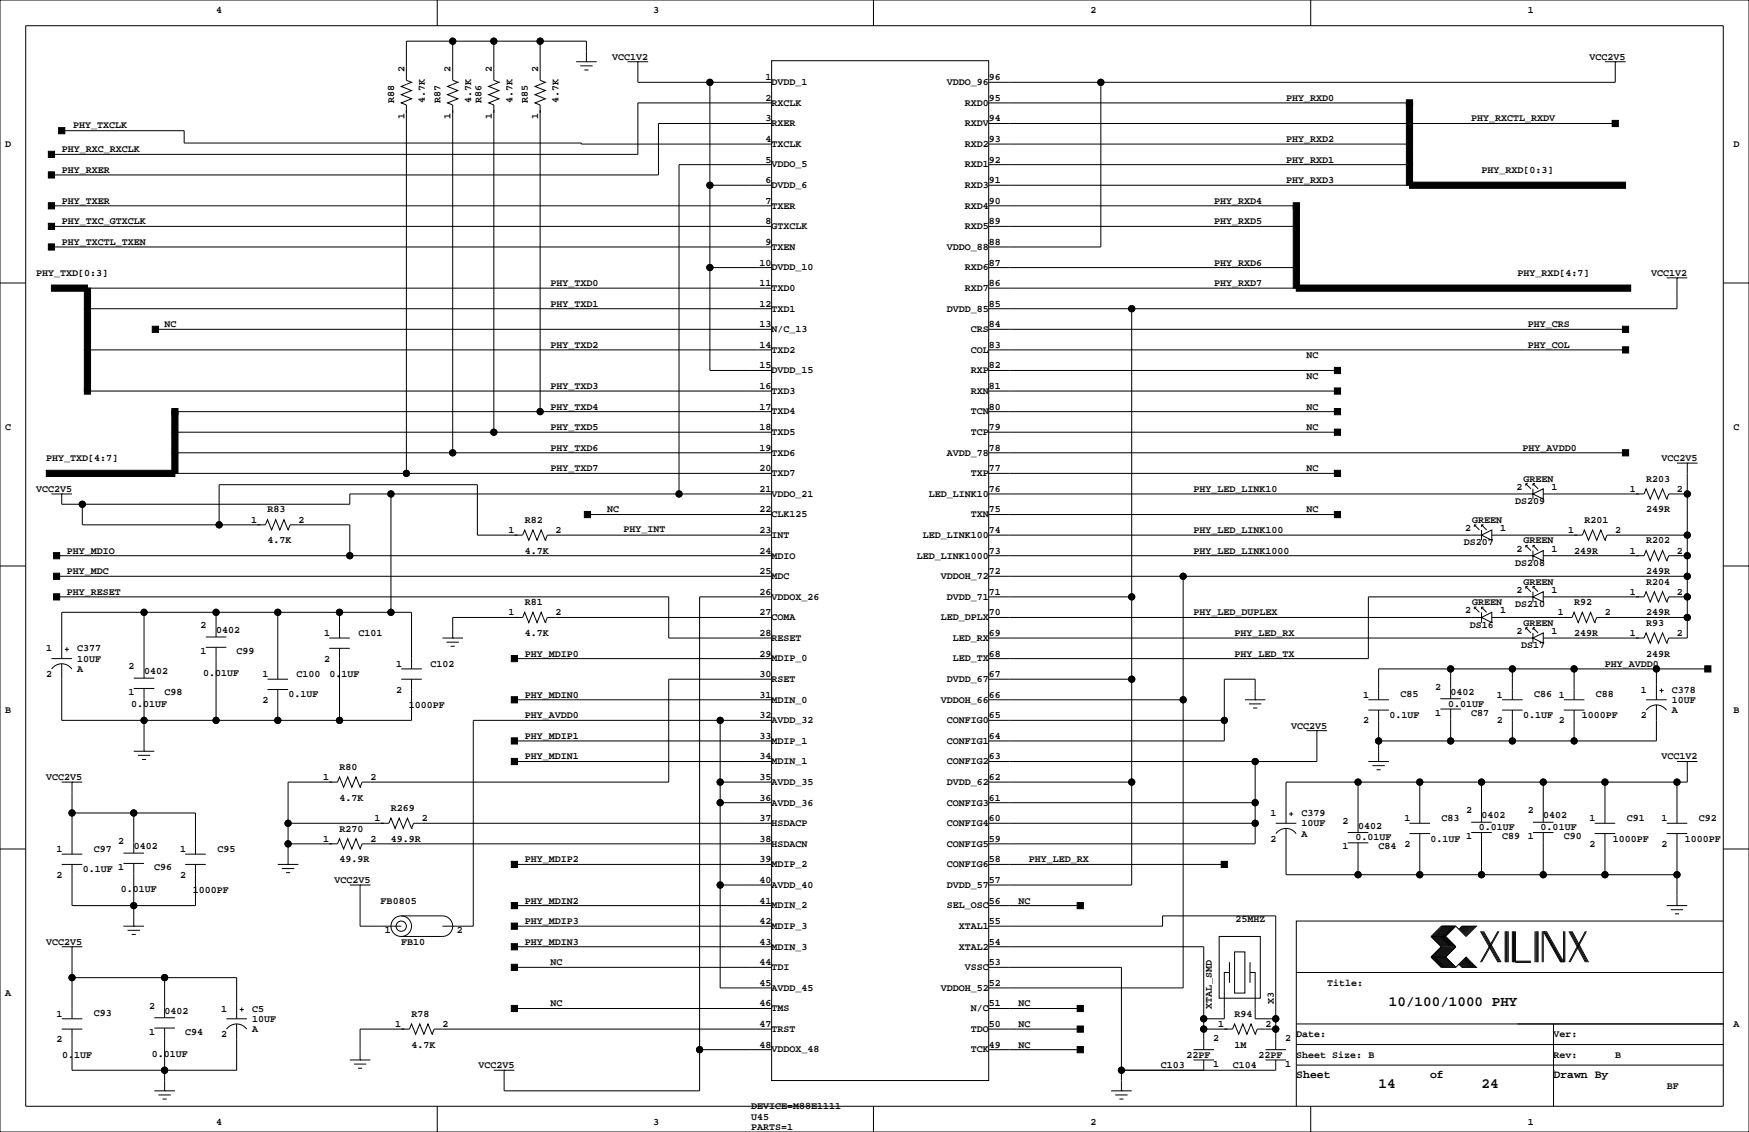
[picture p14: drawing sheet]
<svg xmlns="http://www.w3.org/2000/svg" width="432mm" height="279mm" viewBox="0 0 432 279" stroke-linecap="round" stroke-linejoin="round" font-family="sans-serif">
<defs><g id="words">
<g font-size="3.5">
<text x="342.9" y="248.2">10/100/1000 PHY</text>
<text x="340.4" y="268.5">14</text>
<text x="365.8" y="268.5">24</text>
</g>
<g font-size="2.8">
<text x="320" y="266.1">Sheet</text>
<text x="353.1" y="266.1">of</text>
<text x="383.5" y="266.1">Drawn By</text>
</g>
<g font-size="2.5">
<text x="53.3" y="3.3">4</text>
<text x="161.3" y="3.3">3</text>
<text x="269.2" y="3.3">2</text>
<text x="377.2" y="3.3">1</text>
<text x="99.8" y="17.8" transform="rotate(-90 99.8 17.8)">2</text>
<text x="111.3" y="17.8" transform="rotate(-90 111.3 17.8)">2</text>
<text x="121.4" y="17.8" transform="rotate(-90 121.4 17.8)">2</text>
<text x="132.8" y="17.8" transform="rotate(-90 132.8 17.8)">2</text>
<text x="151.1" y="14.7">VCC1V2</text>
<text x="392.4" y="14.7">VCC2V5</text>
<text x="189" y="19.8">1</text>
<text x="190.5" y="21">DVDD_1</text>
<text x="233.7" y="21">VDDO_96</text>
<text x="244.1" y="19.8">96</text>
<text x="97.3" y="25.4" transform="rotate(-90 97.3 25.4)">R88</text>
<text x="99.8" y="29.4" transform="rotate(-90 99.8 29.4)">1</text>
<text x="104.9" y="25.4" transform="rotate(-90 104.9 25.4)">4.7K</text>
<text x="108.7" y="25.4" transform="rotate(-90 108.7 25.4)">R87</text>
<text x="111.3" y="29.4" transform="rotate(-90 111.3 29.4)">1</text>
<text x="116.3" y="25.4" transform="rotate(-90 116.3 25.4)">4.7K</text>
<text x="118.9" y="25.4" transform="rotate(-90 118.9 25.4)">R86</text>
<text x="121.4" y="29.4" transform="rotate(-90 121.4 29.4)">1</text>
<text x="126.5" y="25.4" transform="rotate(-90 126.5 25.4)">4.7K</text>
<text x="130.3" y="25.4" transform="rotate(-90 130.3 25.4)">R85</text>
<text x="132.8" y="29.4" transform="rotate(-90 132.8 29.4)">1</text>
<text x="137.9" y="25.4" transform="rotate(-90 137.9 25.4)">4.7K</text>
<text x="189" y="24.9">2</text>
<text x="189" y="30">3</text>
<text x="190.5" y="26.1">RXCLK</text>
<text x="238.2" y="26.1">RXD0</text>
<text x="244.1" y="24.9">95</text>
<text x="244.1" y="30">94</text>
<text x="317.5" y="24.9">PHY_RXD0</text>
<text x="363.2" y="30">PHY_RXCTL_RXDV</text>
<text x="18" y="31.5">PHY_TXCLK</text>
<text x="189" y="35.1">4</text>
<text x="190.5" y="31.2">RXER</text>
<text x="238.2" y="31.2">RXDV</text>
<text x="244.1" y="35.1">93</text>
<text x="317.5" y="35.1">PHY_RXD2</text>
<text x="1.3" y="36.3">D</text>
<text x="15.2" y="37.6">PHY_RXC_RXCLK</text>
<text x="189" y="40.1">5</text>
<text x="190.5" y="36.3">TXCLK</text>
<text x="190.5" y="41.3">VDDO_5</text>
<text x="238.2" y="41.3">RXD1</text>
<text x="238.2" y="36.3">RXD2</text>
<text x="244.1" y="40.1">92</text>
<text x="317.5" y="40.1">PHY_RXD1</text>
<text x="428" y="36.3">D</text>
<text x="15.2" y="42.7">PHY_RXER</text>
<text x="189" y="45.2">6</text>
<text x="190.5" y="46.4">DVDD_6</text>
<text x="238.2" y="46.4">RXD3</text>
<text x="244.1" y="45.2">91</text>
<text x="317.5" y="45.2">PHY_RXD3</text>
<text x="365.8" y="42.7">PHY_RXD[0:3]</text>
<text x="15.2" y="50.3">PHY_TXER</text>
<text x="189" y="50.3">7</text>
<text x="190.5" y="51.5">TXER</text>
<text x="238.2" y="51.5">RXD4</text>
<text x="244.1" y="50.3">90</text>
<text x="299.7" y="50.3">PHY_RXD4</text>
<text x="15.2" y="55.4">PHY_TXC_GTXCLK</text>
<text x="189" y="55.4">8</text>
<text x="190.5" y="56.6">GTXCLK</text>
<text x="238.2" y="56.6">RXD5</text>
<text x="244.1" y="55.4">89</text>
<text x="299.7" y="55.4">PHY_RXD5</text>
<text x="15.2" y="60.5">PHY_TXCTL_TXEN</text>
<text x="187.5" y="65.5">10</text>
<text x="189" y="60.5">9</text>
<text x="190.5" y="61.7">TXEN</text>
<text x="233.7" y="61.7">VDDO_88</text>
<text x="244.1" y="65.5">87</text>
<text x="244.1" y="60.5">88</text>
<text x="299.7" y="65.5">PHY_RXD6</text>
<text x="8.9" y="68.1">PHY_TXD[0:3]</text>
<text x="135.9" y="70.6">PHY_TXD0</text>
<text x="187.5" y="70.6">11</text>
<text x="190.5" y="66.7">DVDD_10</text>
<text x="190.5" y="71.8">TXD0</text>
<text x="238.2" y="66.7">RXD6</text>
<text x="238.2" y="71.8">RXD7</text>
<text x="244.1" y="70.6">86</text>
<text x="299.7" y="70.6">PHY_RXD7</text>
<text x="374.6" y="68.1">PHY_RXD[4:7]</text>
<text x="407.7" y="68.1">VCC1V2</text>
<text x="135.9" y="75.7">PHY_TXD1</text>
<text x="187.5" y="75.7">12</text>
<text x="190.5" y="76.9">TXD1</text>
<text x="233.7" y="76.9">DVDD_85</text>
<text x="244.1" y="75.7">85</text>
<text x="40.6" y="80.8">NC</text>
<text x="187.5" y="80.8">13</text>
<text x="190.5" y="82">N/C_13</text>
<text x="239.6" y="82">CRS</text>
<text x="244.1" y="80.8">84</text>
<text x="377.2" y="80.8">PHY_CRS</text>
<text x="135.9" y="85.9">PHY_TXD2</text>
<text x="187.5" y="85.9">14</text>
<text x="190.5" y="87.1">TXD2</text>
<text x="239.6" y="87.1">COL</text>
<text x="244.1" y="85.9">83</text>
<text x="322.6" y="88.4">NC</text>
<text x="377.2" y="85.9">PHY_COL</text>
<text x="187.5" y="90.9">15</text>
<text x="190.5" y="92.1">DVDD_15</text>
<text x="239.6" y="92.1">RXP</text>
<text x="244.1" y="90.9">82</text>
<text x="322.6" y="93.5">NC</text>
<text x="135.9" y="96">PHY_TXD3</text>
<text x="135.9" y="101.1">PHY_TXD4</text>
<text x="187.5" y="96">16</text>
<text x="187.5" y="101.1">17</text>
<text x="190.5" y="97.2">TXD3</text>
<text x="239.6" y="97.2">RXN</text>
<text x="244.1" y="96">81</text>
<text x="244.1" y="101.1">80</text>
<text x="322.6" y="101.1">NC</text>
<text x="1.3" y="106.2">C</text>
<text x="135.9" y="106.2">PHY_TXD5</text>
<text x="187.5" y="106.2">18</text>
<text x="190.5" y="102.3">TXD4</text>
<text x="190.5" y="107.4">TXD5</text>
<text x="239.6" y="102.3">TCN</text>
<text x="239.6" y="107.4">TCP</text>
<text x="244.1" y="106.2">79</text>
<text x="322.6" y="106.2">NC</text>
<text x="428" y="106.2">C</text>
<text x="11.4" y="113.8">PHY_TXD[4:7]</text>
<text x="135.9" y="111.3">PHY_TXD6</text>
<text x="187.5" y="111.3">19</text>
<text x="190.5" y="112.5">TXD6</text>
<text x="233.7" y="112.5">AVDD_78</text>
<text x="244.1" y="111.3">78</text>
<text x="375.9" y="111.3">PHY_AVDD0</text>
<text x="410.2" y="113.8">VCC2V5</text>
<text x="135.9" y="116.3">PHY_TXD7</text>
<text x="187.5" y="116.3">20</text>
<text x="190.5" y="117.5">TXD7</text>
<text x="239.6" y="117.5">TXP</text>
<text x="244.1" y="116.3">77</text>
<text x="322.6" y="116.3">NC</text>
<text x="376.1" y="118.9">GREEN</text>
<text x="406.4" y="118.9">R203</text>
<text x="8.9" y="121.4">VCC2V5</text>
<text x="187.5" y="121.4">21</text>
<text x="190.5" y="122.6">VDDO_21</text>
<text x="229.3" y="122.6">LED_LINK10</text>
<text x="244.1" y="121.4">76</text>
<text x="294.6" y="121.4">PHY_LED_LINK10</text>
<text x="374.1" y="124.5">DS209</text>
<text x="374.4" y="120.9">2</text>
<text x="383" y="120.9">1</text>
<text x="402.4" y="121.4">1</text>
<text x="414" y="121.4">2</text>
<text x="62" y="129">1</text>
<text x="66" y="126.5">R83</text>
<text x="73.7" y="129">2</text>
<text x="125.5" y="131.6">1</text>
<text x="129.5" y="129">R82</text>
<text x="137.2" y="131.6">2</text>
<text x="149.9" y="126.5">NC</text>
<text x="153.9" y="131.3">PHY_INT</text>
<text x="187.5" y="126.5">22</text>
<text x="187.5" y="131.6">23</text>
<text x="190.5" y="127.7">CLK125</text>
<text x="239.6" y="127.7">TXN</text>
<text x="244.1" y="131.6">74</text>
<text x="244.1" y="126.5">75</text>
<text x="294.6" y="131.6">PHY_LED_LINK100</text>
<text x="322.6" y="126.5">NC</text>
<text x="361.7" y="131.1">2</text>
<text x="363.4" y="129">GREEN</text>
<text x="370.3" y="131.1">1</text>
<text x="387.1" y="131.6">1</text>
<text x="391.2" y="129">R201</text>
<text x="398.8" y="131.6">2</text>
<text x="406.4" y="126.5">249R</text>
<text x="16.5" y="136.7">PHY_MDIO</text>
<text x="66" y="134.1">4.7K</text>
<text x="129.5" y="136.7">4.7K</text>
<text x="187.5" y="136.7">24</text>
<text x="190.5" y="132.8">INT</text>
<text x="190.5" y="137.9">MDIO</text>
<text x="226.3" y="137.9">LED_LINK1000</text>
<text x="227.8" y="132.8">LED_LINK100</text>
<text x="244.1" y="136.7">73</text>
<text x="294.6" y="136.7">PHY_LED_LINK1000</text>
<text x="361.4" y="134.6">DS207</text>
<text x="374.4" y="136.1">2</text>
<text x="376.1" y="134.1">GREEN</text>
<text x="383" y="136.1">1</text>
<text x="388.6" y="136.7">249R</text>
<text x="402.4" y="136.7">1</text>
<text x="406.4" y="134.1">R202</text>
<text x="414" y="136.7">2</text>
<text x="16.5" y="141.7">PHY_MDC</text>
<text x="187.5" y="141.7">25</text>
<text x="190.5" y="142.9">MDC</text>
<text x="232.2" y="142.9">VDDOH_72</text>
<text x="244.1" y="141.7">72</text>
<text x="374.1" y="139.7">DS208</text>
<text x="406.4" y="141.7">249R</text>
<text x="16.5" y="146.8">PHY_RESET</text>
<text x="129.5" y="149.4">R81</text>
<text x="187.5" y="146.8">26</text>
<text x="190.5" y="148">VDDOX_26</text>
<text x="233.7" y="148">DVDD_71</text>
<text x="244.1" y="146.8">71</text>
<text x="363.4" y="149.4">GREEN</text>
<text x="374.1" y="149.9">DS210</text>
<text x="374.4" y="146.3">2</text>
<text x="376.1" y="144.3">GREEN</text>
<text x="383" y="146.3">1</text>
<text x="388.6" y="149.4">R92</text>
<text x="402.4" y="146.8">1</text>
<text x="406.4" y="144.3">R204</text>
<text x="414" y="146.8">2</text>
<text x="49.5" y="155">2</text>
<text x="125.5" y="151.9">1</text>
<text x="137.2" y="151.9">2</text>
<text x="187.5" y="151.9">27</text>
<text x="190.5" y="153.1">COMA</text>
<text x="232.2" y="153.1">LED_DPLX</text>
<text x="244.1" y="151.9">70</text>
<text x="294.6" y="151.9">PHY_LED_DUPLEX</text>
<text x="361.7" y="151.4">2</text>
<text x="362.9" y="154.9">DS16</text>
<text x="370.3" y="151.4">1</text>
<text x="376.1" y="154.4">GREEN</text>
<text x="384.6" y="151.9">1</text>
<text x="396.2" y="151.9">2</text>
<text x="406.4" y="154.4">R93</text>
<text x="406.4" y="151.9">249R</text>
<text x="11.4" y="160.8">1</text>
<text x="19" y="160.8">C377</text>
<text x="49.5" y="161.4">1</text>
<text x="53.3" y="156.3">0402</text>
<text x="58.4" y="161.4">C99</text>
<text x="80" y="157">1</text>
<text x="88.5" y="156.9">C101</text>
<text x="129.5" y="157">4.7K</text>
<text x="187.5" y="157">28</text>
<text x="190.5" y="158.2">RESET</text>
<text x="235.2" y="158.2">LED_RX</text>
<text x="244.1" y="157">69</text>
<text x="304.8" y="157">PHY_LED_RX</text>
<text x="374.4" y="156.5">2</text>
<text x="375.6" y="160">DS17</text>
<text x="383" y="156.5">1</text>
<text x="388.6" y="157">249R</text>
<text x="402.4" y="157">1</text>
<text x="414" y="157">2</text>
<text x="11.4" y="167.1">2</text>
<text x="19" y="165.9">A</text>
<text x="19" y="163.3">10UF</text>
<text x="31.7" y="165.2">2</text>
<text x="35.6" y="166.5">0402</text>
<text x="50.2" y="166.8">0.01UF</text>
<text x="64.8" y="167.1">1</text>
<text x="73.2" y="167.1">C100</text>
<text x="80" y="163.3">2</text>
<text x="81.4" y="167.1">0.1UF</text>
<text x="97.8" y="164.6">1</text>
<text x="106.3" y="164.5">C102</text>
<text x="129.5" y="162.1">PHY_MDIP0</text>
<text x="187.5" y="162.1">29</text>
<text x="187.5" y="167.1">30</text>
<text x="190.5" y="163.3">MDIP_0</text>
<text x="235.2" y="163.3">LED_TX</text>
<text x="244.1" y="167.1">67</text>
<text x="244.1" y="162.1">68</text>
<text x="304.8" y="162.1">PHY_LED_TX</text>
<text x="396.2" y="164.6">PHY_AVDD0</text>
<text x="406.4" y="162.1">249R</text>
<text x="31.7" y="171.5">1</text>
<text x="40.6" y="171.5">C98</text>
<text x="64.8" y="173.5">2</text>
<text x="71.2" y="172.1">0.1UF</text>
<text x="97.8" y="170.9">2</text>
<text x="129.5" y="172.2">PHY_MDIN0</text>
<text x="187.5" y="172.2">31</text>
<text x="190.5" y="173.4">MDIN_0</text>
<text x="190.5" y="168.3">RSET</text>
<text x="232.2" y="173.4">VDDOH_66</text>
<text x="233.7" y="168.3">DVDD_67</text>
<text x="244.1" y="172.2">66</text>
<text x="336.6" y="172.2">1</text>
<text x="345.8" y="172.1">C85</text>
<text x="354.3" y="170.3">2</text>
<text x="358.1" y="171.5">0402</text>
<text x="369.6" y="172.2">1</text>
<text x="378.8" y="172.1">C86</text>
<text x="384.8" y="172.2">1</text>
<text x="394" y="172.1">C88</text>
<text x="405.1" y="170.9">1</text>
<text x="412.7" y="173.5">10UF</text>
<text x="412.7" y="170.9">C378</text>
<text x="1.3" y="176">B</text>
<text x="32.4" y="174.4">0.01UF</text>
<text x="101" y="174.7">1000PF</text>
<text x="129.5" y="177.3">PHY_AVDD0</text>
<text x="187.5" y="177.3">32</text>
<text x="190.5" y="178.5">AVDD_32</text>
<text x="233.7" y="178.5">CONFIG0</text>
<text x="244.1" y="177.3">65</text>
<text x="318.8" y="179.8">VCC2V5</text>
<text x="336.6" y="178.6">2</text>
<text x="343" y="177.2">0.1UF</text>
<text x="354.3" y="176.6">1</text>
<text x="357.5" y="174.4">0.01UF</text>
<text x="363.2" y="176.6">C87</text>
<text x="369.6" y="178.6">2</text>
<text x="376" y="177.2">0.1UF</text>
<text x="384.8" y="178.6">2</text>
<text x="390.5" y="177.2">1000PF</text>
<text x="405.1" y="177.3">2</text>
<text x="412.7" y="176">A</text>
<text x="428" y="176">B</text>
<text x="129.5" y="182.4">PHY_MDIP1</text>
<text x="187.5" y="182.4">33</text>
<text x="190.5" y="183.6">MDIP_1</text>
<text x="233.7" y="183.6">CONFIG1</text>
<text x="244.1" y="182.4">64</text>
<text x="83.8" y="190">R80</text>
<text x="129.5" y="187.5">PHY_MDIN1</text>
<text x="187.5" y="187.5">34</text>
<text x="190.5" y="188.7">MDIN_1</text>
<text x="233.7" y="188.7">CONFIG2</text>
<text x="244.1" y="187.5">63</text>
<text x="410.2" y="187.5">VCC1V2</text>
<text x="11.4" y="192.5">VCC2V5</text>
<text x="79.8" y="192.5">1</text>
<text x="83.8" y="197.6">4.7K</text>
<text x="91.4" y="192.5">2</text>
<text x="187.5" y="192.5">35</text>
<text x="187.5" y="197.6">36</text>
<text x="190.5" y="193.7">AVDD_35</text>
<text x="233.7" y="193.7">DVDD_62</text>
<text x="244.1" y="197.6">61</text>
<text x="244.1" y="192.5">62</text>
<text x="92.5" y="202.7">1</text>
<text x="96.5" y="200.2">R269</text>
<text x="104.1" y="202.7">2</text>
<text x="187.5" y="202.7">37</text>
<text x="190.5" y="198.8">AVDD_36</text>
<text x="190.5" y="203.9">HSDACP</text>
<text x="233.7" y="198.8">CONFIG3</text>
<text x="233.7" y="203.9">CONFIG4</text>
<text x="244.1" y="202.7">60</text>
<text x="313.7" y="201.4">1</text>
<text x="321.3" y="204">10UF</text>
<text x="321.3" y="201.4">C379</text>
<text x="331.5" y="203.3">2</text>
<text x="346.7" y="202.7">1</text>
<text x="355.9" y="202.6">C83</text>
<text x="361.9" y="200.8">2</text>
<text x="365.8" y="202">0402</text>
<text x="377.2" y="200.8">2</text>
<text x="381" y="202">0402</text>
<text x="392.4" y="202.7">1</text>
<text x="401.6" y="202.6">C91</text>
<text x="410.2" y="202.7">1</text>
<text x="419.4" y="202.6">C92</text>
<text x="29.2" y="208.4">2</text>
<text x="33" y="209.6">0402</text>
<text x="79.8" y="207.8">1</text>
<text x="83.8" y="205.2">R270</text>
<text x="91.4" y="207.8">2</text>
<text x="96.5" y="207.8">49.9R</text>
<text x="187.5" y="207.8">38</text>
<text x="190.5" y="209">HSDACN</text>
<text x="233.7" y="209">CONFIG5</text>
<text x="244.1" y="207.8">59</text>
<text x="313.7" y="207.8">2</text>
<text x="321.3" y="206.5">A</text>
<text x="331.5" y="209.6">1</text>
<text x="334.6" y="207.4">0.01UF</text>
<text x="335.3" y="204.6">0402</text>
<text x="340.4" y="209.6">C84</text>
<text x="346.7" y="209">2</text>
<text x="353.2" y="207.7">0.1UF 1</text>
<text x="365.1" y="204.9">0.01UF</text>
<text x="370.8" y="207.1">C89</text>
<text x="377.2" y="207.1">1</text>
<text x="380.4" y="204.9">0.01UF</text>
<text x="386.1" y="207.1">C90</text>
<text x="392.4" y="209">2</text>
<text x="398.1" y="207.7">1000PF</text>
<text x="410.2" y="209">2</text>
<text x="415.9" y="207.7">1000PF</text>
<text x="14" y="210.3">1</text>
<text x="20.4" y="215.3">0.1UF 1</text>
<text x="23.2" y="210.2">C97</text>
<text x="38.1" y="214.7">C96</text>
<text x="44.4" y="210.3">1</text>
<text x="53.7" y="210.2">C95</text>
<text x="83.8" y="212.9">49.9R</text>
<text x="129.5" y="212.9">PHY_MDIP2</text>
<text x="187.5" y="212.9">39</text>
<text x="190.5" y="214.1">MDIP_2</text>
<text x="233.7" y="214.1">CONFIG6</text>
<text x="244.1" y="212.9">58</text>
<text x="254" y="212.9">PHY_LED_RX</text>
<text x="14" y="216.7">2</text>
<text x="29.8" y="220.1">0.01UF</text>
<text x="44.4" y="216.7">2</text>
<text x="47.6" y="220.4">1000PF</text>
<text x="82.5" y="217.9">VCC2V5</text>
<text x="187.5" y="217.9">40</text>
<text x="190.5" y="219.1">AVDD_40</text>
<text x="233.7" y="219.1">DVDD_57</text>
<text x="244.1" y="217.9">57</text>
<text x="94" y="223">FB0805</text>
<text x="129.5" y="223">PHY_MDIN2</text>
<text x="187.5" y="223">41</text>
<text x="190.5" y="224.2">MDIN_2</text>
<text x="233.7" y="224.2">SEL_OSC</text>
<text x="244.1" y="223">56</text>
<text x="251.5" y="223">NC</text>
<text x="305" y="227.7">25MHZ</text>
<text x="11.4" y="233.2">VCC2V5</text>
<text x="95" y="230.2">1</text>
<text x="99.1" y="233.2">FB10</text>
<text x="112.8" y="230.2">2</text>
<text x="129.5" y="228.1">PHY_MDIP3</text>
<text x="129.5" y="233.2">PHY_MDIN3</text>
<text x="187.5" y="233.2">43</text>
<text x="187.5" y="228.1">42</text>
<text x="190.5" y="229.3">MDIP_3</text>
<text x="236.7" y="229.3">XTAL1</text>
<text x="244.1" y="228.1">55</text>
<text x="244.1" y="233.2">54</text>
<text x="135.9" y="238.3">NC</text>
<text x="187.5" y="238.3">44</text>
<text x="190.5" y="234.4">MDIN_3</text>
<text x="190.5" y="239.5">TDI</text>
<text x="236.7" y="234.4">XTAL2</text>
<text x="238.2" y="239.5">VSSC</text>
<text x="244.1" y="238.3">53</text>
<text x="1.3" y="245.9">A</text>
<text x="187.5" y="243.3">45</text>
<text x="190.5" y="244.5">AVDD_45</text>
<text x="232.2" y="244.5">VDDOH_52</text>
<text x="244.1" y="243.3">52</text>
<text x="327.7" y="243.3">Title:</text>
<text x="14" y="251">1</text>
<text x="23.2" y="250.9">C93</text>
<text x="36.8" y="249">2</text>
<text x="40.6" y="250.3">0402</text>
<text x="54.6" y="249.7">1</text>
<text x="62.2" y="249.7">C5</text>
<text x="101.6" y="251">R78</text>
<text x="135.9" y="248.4">NC</text>
<text x="187.5" y="248.4">46</text>
<text x="190.5" y="249.6">TMS</text>
<text x="239.6" y="249.6">N/C</text>
<text x="244.1" y="248.4">51</text>
<text x="251.5" y="248.4">NC</text>
<text x="299.2" y="248.9" transform="rotate(-90 299.2 248.9)">XTAL_SMD</text>
<text x="304.8" y="251">R94</text>
<text x="314.5" y="247.9" transform="rotate(-90 314.5 247.9)">X3</text>
<text x="14" y="257.3">2</text>
<text x="36.8" y="255.4">1</text>
<text x="45.7" y="255.4">C94</text>
<text x="54.6" y="256">2</text>
<text x="62.2" y="254.8">A</text>
<text x="62.2" y="252.2">10UF</text>
<text x="97.6" y="253.5">1</text>
<text x="109.2" y="253.5">2</text>
<text x="187.5" y="253.5">47</text>
<text x="190.5" y="254.7">TRST</text>
<text x="239.6" y="254.7">TDO</text>
<text x="244.1" y="253.5">50</text>
<text x="251.5" y="253.5">NC</text>
<text x="299.5" y="256.9">2</text>
<text x="300.8" y="253.5">1</text>
<text x="312.4" y="253.5">2</text>
<text x="317.3" y="256.9">2</text>
<text x="320" y="256">Date:</text>
<text x="383.5" y="256">Ver:</text>
<text x="428" y="253.5">A</text>
<text x="15.3" y="261">0.1UF</text>
<text x="37.5" y="260.8">0.01UF</text>
<text x="101.6" y="258.6">4.7K</text>
<text x="118.1" y="263.7">VCC2V5</text>
<text x="187.5" y="258.6">48</text>
<text x="190.5" y="259.8">VDDOX_48</text>
<text x="239.6" y="259.8">TCK</text>
<text x="244.1" y="258.6">49</text>
<text x="251.5" y="258.6">NC</text>
<text x="286.6" y="263.6">C103</text>
<text x="292.9" y="261">22PF</text>
<text x="299.5" y="263.2">1</text>
<text x="304.4" y="263.6">C104</text>
<text x="304.8" y="258.6">1M</text>
<text x="310.7" y="261">22PF</text>
<text x="317.3" y="263.2">1</text>
<text x="320" y="261.1">Sheet Size: B</text>
<text x="383.5" y="261.1">Rev:</text>
<text x="398.8" y="261.1">B</text>
<text x="411.5" y="268.7">BF</text>
<text x="185.4" y="273.8">DEVICE=M88E1111</text>
<text x="53.3" y="277.6">4</text>
<text x="161.3" y="277.6">3</text>
<text x="185.4" y="278.9">PARTS=1</text>
<text x="185.4" y="276.4">U45</text>
<text x="269.2" y="277.6">2</text>
<text x="377.2" y="277.6">1</text>
</g>
</g></defs>
<g fill="none" stroke="#000" stroke-width=".25">
<path d="M0 0h431.8v279.4h-431.8zM6.3 6.4h419.1v266.6h-419.1zM107.9 0v6.4M111.8 10.2v9.6l1.2 .5M121.9 10.2v9.6l1.3 .5M133.3 10.2v9.6l1.3 .5M142.2 15.2h5.1M143.3 16.3h3M144.3 17.3h1M144.8 15.2h.1M144.8 15.2v-5h-44.5v9.6l1.3 .5M154.9 15.2h5.1"/>
<path d="M157.5 15.2h.1M157.5 15.2v5.1h33M190.5 15h53.6v251.7h-53.6zM215.6 0v6.4M323.6 0v6.4M396.2 15.2h5.1M398.8 15.2h.1M398.8 15.2v5.1h-154.7M15.2 32.3h30.3v3h98v.3h47M101.6 20.3h.1M101.6 20.3l-2.5 1 2.5 1.1-2.5 1 2.5 1-2.5 1 1.2 .5v90.9M113 20.3h.1"/>
<path d="M113 20.3l-2.5 1 2.5 1.1-2.5 1 2.5 1-2.5 1 1.3 .5v85.9M123.2 20.3h.1M123.2 20.3l-2.6 1 2.6 1.1-2.6 1 2.6 1-2.6 1 1.3 .5v80.8M134.6 20.3h.1M134.6 20.3l-2.5 1 2.5 1.1-2.5 1 2.5 1-2.5 1 1.2 .5v75.7M175.3 20.3v71.1h15.2M190.5 25.4h-33v12.7h-144.8M190.5 30.5h-27.9v12.7h-149.9M244.1 25.4h103.9M244.1 35.6h103.9M244.1 30.5h154.7M271.8 20.3v40.7h-27.7"/>
<path d="M12.7 55.9h177.8M12.7 50.8h177.8M175.3 45.7h15.2M190.5 40.6h-22.9v81.3M244.1 45.7h103.9M244.1 55.9h75.9M244.1 40.6h103.9M244.1 50.8h75.9M0 69.8h6.3M12.7 61h177.8M21.6 76.2h168.9M21.6 71.1h168.9"/>
<path d="M175.3 66h15.2M244.1 66h75.9M244.1 71.1h75.9M279.4 76.2v142.2h-35.3M411.5 68.6h5.1M414 68.6h.1M414 68.6v7.6h-169.9M425.4 69.8h6.4M21.6 86.4h168.9M21.6 96.5h168.9M38.4 81.3h152.1M244.1 86.4h157.2"/>
<path d="M244.1 81.3h157.2M244.1 91.4h86.1M244.1 96.5h86.1M43.2 111.8h147.3M43.2 101.6h147.3M43.2 106.7h147.3M43.2 116.8h147.3M244.1 111.8h157.2M244.1 101.6h86.1M244.1 106.7h86.1M244.1 116.8h86.1M376.7 119.4v.5"/>
<path d="M376.7 119.4h.5M376.7 119.4l1.3 1.3M378.5 119.4h.5M378.5 119.4l1.2 1.3M378.5 119.4v.5M414 114.3h5.1M416.6 114.3h.1M416.6 114.3v43.2h-4.6l-.5 1.3M0 139.7h6.3M12.7 121.9h5.1M14 137.2h176.5M15.2 121.9h.1"/>
<path d="M15.2 121.9v2.6h71.2v-2.6h104.1M20.3 124.5v5h45.2l.5-1.2 1.1 2.5 1-2.5 1 2.5 1-2.5 1 2.5M54.1 129.5v-9.9h63.8v12.5h11.1l.5-1.3 1.1 2.5 1-2.5 1 2.5 1-2.5 1 2.5M71.1 130.8h.1M71.1 130.8l.5-1.3h14.8v7.7M96.5 121.9v29.2M134.6 133.3h.1M145 127h45.5M190.5 132.1h-55.4l-.5 1.2M244.1 127h86.1M244.1 132.1h121.7M244.1 121.9h134.4"/>
<path d="M244.1 137.2h134.4M364 129.5h.5M364 129.5v.5M364 129.5l1.3 1.3M365.8 130.8v1.3l2.5-1.3v2.5l-2.5-1.2v1.2M365.8 129.5h.5M365.8 129.5l1.2 1.3M365.8 129.5v.5M368.3 132.1h22.4l.5-1.3 1 2.5 1-2.5 1 2.5 1-2.5 1 2.5M376.7 134.6v.5M376.7 134.6h.5M376.7 134.6l1.3 1.3"/>
<path d="M378.5 120.7v1.2l2.5-1.2v2.5l-2.5-1.3v1.3M378.5 135.9v1.3l2.5-1.3v2.5l-2.5-1.2v1.2M378.5 134.6v.5M378.5 134.6h.5M378.5 134.6l1.2 1.3M381 137.2h24.9l.5-1.3 1 2.5 1-2.5 1 2.5 1.1-2.5 1 2.5M381 121.9h24.9l.5-1.2 1 2.5 1-2.5 1 2.5 1.1-2.5 1 2.5M396.2 133.3h.1M411.5 138.4h.1M411.5 123.2h.1M416.6 132.1h-19.9l-.5 1.2M416.6 121.9h-4.6l-.5 1.3"/>
<path d="M416.6 137.2h-4.6l-.5 1.2M425.4 139.7h6.4M14 147.3h151.1v10.2h25.4M14 142.2h176.5M16.5 159.8v1M35.6 151.1v16.3M50.8 157.2h5.1M50.8 159.8h5.1M53.3 151.1v6.1M53.3 159.8v18M68.6 151.1v16.5M81.3 157.5h5.1"/>
<path d="M83.8 151.1v6.4M109.2 157.5h5.1M110.2 158.5h3.1M111.3 159.5h1M111.8 157.5h.1M134.6 153.7h.1M134.6 153.7l-1-2.6-1 2.6-1-2.6-1 2.6-1.1-2.6-.5 1.3h-17.2v5.1M190.5 152.4h-55.4l-.5 1.3M190.5 147.3h-17.8v121.9h-48.2v-5M244.1 152.4h121.7M244.1 147.3h35.3M244.1 157.5h134.4"/>
<path d="M244.1 142.2h172.5M292.1 142.2v101.6h-48M364 149.9v.5M364 149.9h.5M364 149.9l1.3 1.2M365.8 151.1v1.3l2.5-1.3v2.6l-2.5-1.3v1.3M365.8 149.9v.5M365.8 149.9h.5M365.8 149.9l1.2 1.2M368.3 152.4h19.8l.5-1.3 1 2.6 1.1-2.6 1 2.6 1-2.6 1 2.6M376.7 144.8v.5M376.7 154.9v.5"/>
<path d="M376.7 144.8h.5M376.7 144.8l1.3 1.2M376.7 154.9h.5M376.7 154.9l1.3 1.3M378.5 146v1.3l2.5-1.3v2.6l-2.5-1.3v1.3M378.5 156.2v1.3l2.5-1.3v2.6l-2.5-1.3v1.3M378.5 147.3h-40.7v15.3h-93.7M378.5 144.8v.5M378.5 154.9v.5M378.5 144.8h.5M378.5 144.8l1.2 1.2M378.5 154.9h.5"/>
<path d="M378.5 154.9l1.2 1.3M381 147.3h24.9l.5-1.3 1 2.6 1-2.6 1 2.6 1.1-2.6 1 2.6M381 157.5h24.9l.5-1.3 1 2.6 1-2.6 1 2.6 1.1-2.6 1 2.6M393.7 153.7h.1M411.5 148.6h.1M411.5 158.8h.1M416.6 152.4h-22.4l-.5 1.3M416.6 147.3h-4.6l-.5 1.3M12.7 162.6h5.1M12.7 165.1a3 3 0 0 1 5 0M15.2 163.8v14h86.4v-10.2M15.2 162.6v-11.5h86.4v14"/>
<path d="M16 160.3h1M33 167.4h5.1M33 169.9h5.1M35.6 169.9v15.5M66 167.6h5.1M66 170.2h5.1M68.6 170.2v7.6M81.3 160h5.1M83.8 160v17.8M99.1 167.6h5M99.1 165.1h5M127 162.6h63.5"/>
<path d="M127 172.7h63.5M177.8 177.8v66h12.7M190.5 177.8h-73.7v50.8h-7.6M190.5 167.6h-25.4v25.4h-75.7l-.5 1.3M244.1 177.8h58.2M244.1 167.6h35.3M244.1 172.7h48M307.3 172.7h5.1M308.4 173.7h3M309.4 174.8h1M309.9 172.7h.1M309.9 172.7v-5.1h-7.6v15.3h-58.2"/>
<path d="M337.8 172.7h5.1M337.8 175.3h5.1M340.4 175.3v12.7M355.6 172.5h5.1M355.6 175h5.1M358.1 165.1v7.4M358.1 175v7.9M370.8 172.7h5.1M370.8 175.3h5.1M373.4 165.1v7.6M373.4 175.3v7.6M386.1 172.7h5.1"/>
<path d="M386.1 175.3h5.1M388.6 165.1v7.6M388.6 175.3v7.6M406.4 172.7h5.1M406.4 175.3a3 3 0 0 1 5 0M408.9 174v8.9h-68.5M408.9 165.1v7.6M409.7 170.4h1M410.2 169.9v1M421.6 165.1h-81.2v7.6M15.2 193h5.1M17.8 193h.1"/>
<path d="M17.8 193v17.8M33 185.4h5.1M34 186.4h3.1M35.1 187.5h1M35.6 185.4h.1M88.9 194.3h.1M88.9 194.3l-1-2.5-1 2.5-1-2.5-1.1 2.5-1-2.5-.5 1.2h-12.2v20.4M127 182.9h63.5M127 188h63.5M177.8 193h12.7M177.8 198.1h12.7M244.1 193h35.3"/>
<path d="M244.1 198.1h65.8M309.9 188v20.3h-65.8M322.6 180.3h5.1M325.1 180.3h.1M325.1 180.3v7.7h-81M335.3 193v12.5M337.8 188h5.1M338.8 189h3.1M339.9 190h1M340.4 188h.1M350.5 193v10.2M365.8 193v9.9"/>
<path d="M381 193v9.9M396.2 193v10.2M414 188h5.1M414 193v10.2M416.6 188h.1M416.6 188v5h-99.1v10.2M0 209.5h6.3M15.2 213.4h5.1M15.2 210.8h5.1M17.8 213.4v10.1h30.5v-10.1M17.8 200.7h30.5v10.1M30.5 210.6h5.1"/>
<path d="M30.5 213.1h5.1M33 200.7v9.9M33 213.1v15.5M45.7 213.4h5.1M45.7 210.8h5.1M68.6 213.4h5.1M69.6 214.4h3M70.6 215.4h1M71.1 213.4h.1M71.1 208.3h12.2l.5-1.3 1 2.5 1.1-2.5 1 2.5 1-2.5 1 2.5M71.1 203.2h24.9l.5-1.3 1 2.6 1.1-2.6 1 2.6 1-2.6 1 2.6M86.4 218.4h5"/>
<path d="M88.9 218.4h.1M88.9 209.5h.1M88.9 218.4v10.2h10.2M101.6 204.5h.1M127 213.4h63.5M177.8 218.4h12.7M190.5 203.2h-88.4l-.5 1.3M190.5 208.3h-101.1l-.5 1.2M244.1 203.2h65.8M244.1 213.4h58.2M315 203.2h5M315 205.8a3 3 0 0 1 5 0"/>
<path d="M317.5 204.5v11.4h96.5M318.3 200.9h1M318.8 200.4v1M332.7 205.5h5.1M332.7 208h5.1M335.3 208v7.9M348 203.2h5.1M348 205.7h5.1M350.5 205.7v10.2M363.2 205.5h5.1M363.2 202.9h5.1M365.8 205.5v10.4"/>
<path d="M378.5 205.5h5M378.5 202.9h5M381 205.5v10.4M393.7 203.2h5.1M393.7 205.7h5.1M396.2 205.7v10.2M411.5 203.2h5.1M411.5 205.7h5.1M414 205.7v17.8M425.4 209.5h6.4M15.2 233.7h5.1M17.8 233.7h.1"/>
<path d="M17.8 233.7v17.8M30.5 228.6h5.1M31.5 229.6h3M32.5 230.6h1M33 228.6h.1M99.1 226.1h10.1a2.54 2.54 0 0 1 2.6 2.5 2.54 2.54 0 0 1-2.6 2.5h-10.1M127 223.5h63.5M127 233.7h63.5M127 228.6h63.5M127 238.8h63.5M244.1 223.5h22.6M244.1 233.7h53.1v25.4"/>
<path d="M244.1 228.6h42.9v-2.5h28v33M244.1 238.8h32.8v30.4M301 231.1h10.1v15.3h-10.1zM303.5 237.5v5.1M304.8 234.9h2.5v10.2h-2.5zM308.6 237.5v5.1M353.3 236.2l2.6 2.6h3.5M353.3 231.1h3.6M353.3 231.1l2.6 2.6-2.6 2.5M353.3 236.2h3.6M356.1 228.6l-2.5 2.5 2.5 2.6-2.5 2.5 2.5 2.6M356.4 228.6l-2.6 2.5 2.6 2.6-2.6 2.5 2.6 2.6"/>
<path d="M356.6 228.6l-2.5 2.5 2.5 2.6-2.5 2.5 2.5 2.6M356.9 228.6l-2.6 2.5 2.6 2.6-2.6 2.5 2.6 2.6M356.9 231.1l2.5 2.6-2.5 2.5M356.9 236.2l2.5 2.6M357.1 228.6l-2.5 2.5 2.5 2.6-2.5 2.5 2.5 2.6M357.4 228.6l-2.6 2.5 2.6 2.6-2.6 2.5 2.6 2.6M357.6 228.6l-2.5 2.5 2.5 2.6-2.5 2.5 2.5 2.6M357.9 228.6l-2.6 2.5 2.6 2.6-2.6 2.5 2.6 2.6M358.1 228.6l-2.5 2.5 2.5 2.6-2.5 2.5 2.5 2.6M358.4 228.6l-2.5 2.5 2.5 2.6-2.5 2.5 2.5 2.6M358.6 228.6l-2.5 2.5 2.5 2.6-2.5 2.5 2.5 2.6M358.9 228.6l-2.5 2.5 2.5 2.6-2.5 2.5 2.5 2.6"/>
<path d="M359.2 228.6l-2.6 2.5 2.6 2.6-2.6 2.5 2.6 2.6M359.4 228.6l2.5 2.5 2.6-2.5h-3.6l-.7 .8M359.4 228.6h-3.5l-2.6 2.5M359.4 228.6l-2.5 2.5M360.2 238l.7 .8h3.6l-2.6-2.6-2.5 2.6M360.4 237.7l1 1.1M360.4 238l.8 .8M360.7 237.5l1.2 1.3M360.7 237.7l1 1.1M360.9 237.2l1.6 1.6M360.9 237.5l1.3 1.3M361.2 237l1.8 1.8"/>
<path d="M361.2 237.2l1.5 1.6M361.2 228.6l-.8 .8M361.4 236.7l2.1 2.1M361.4 237l1.8 1.8M361.4 228.6l-1 1M361.7 236.5l2.3 2.3M361.7 236.7l2 2.1M361.7 228.6l-1 1M361.9 236.5l2.3 2.3M361.9 228.6l-1.2 1.3M362.2 228.6l-1.3 1.3M362.5 228.6l-1.6 1.5"/>
<path d="M362.7 228.6l-1.5 1.5M363 228.6l-1.8 1.8M363.2 228.6l-1.8 1.8M363.5 228.6l-2.1 2M363.7 228.6l-2 2M364 228.6l-2.3 2.3M364.2 228.6l-2.3 2.3M365.5 229.9l4.3 7.6M365.8 229.9l4.3 7.6M366 229.9l4.3 7.6M366.3 229.9l4.3 7.6M369.8 229.9l-4.3 7.6"/>
<path d="M370.1 229.9l-4.3 7.6M371.6 229.9v7.6M371.9 229.9v7.6M372.1 229.9v7.6M372.4 229.9v7.6M373.4 229.9v7.6M373.6 229.9v7.6M373.9 229.9v7.6M374.1 229.9v7.6h3.9M374.1 237.2h3.9M379 229.9v7.6M379.2 229.9v7.6"/>
<path d="M379.5 229.9v7.6M379.7 229.9v7.6M380.7 229.9v7.6M381 237.5v-7.6l4.3 7.6M381.3 229.9l4.3 7.6M381.5 229.9l4.3 7.6M381.8 229.9l4.3 7.6v-7.6M386.3 229.9v7.6M387.3 229.9l4.1 7.6M387.6 229.9l4.1 7.6M387.9 229.9l4 7.6M388.1 229.9l4.1 7.6"/>
<path d="M391.4 229.9l-4.1 7.6M391.7 229.9l-4.1 7.6M411.5 223.5h5.1M412.5 224.5h3M413.5 225.6h1M414 223.5h.1M425.4 227.3h-105.4v35.6M15.2 254h5.1M15.2 251.5h5.1M17.8 241.3h40.6v10.2M38.1 251.2h5.1M38.1 253.7h5.1"/>
<path d="M40.6 241.3v9.9M40.6 253.7v15.5M55.9 251.5h5.1M55.9 254a3 3 0 0 1 5 0M58.4 252.7v11.5h-40.6v-10.2M59.2 249.2h1M59.7 248.7v1M106.7 255.3h.1M106.7 255.3l-1-2.6-1.1 2.6-1-2.6-1 2.6-1-2.6-.5 1.3h-12.2v7.6M127 248.9h63.5M172.7 259.1h17.8M190.5 254h-83.3l-.5 1.3"/>
<path d="M244.1 248.9h22.6M244.1 254h22.6M244.1 259.1h22.6M294.6 259.1h5.1M297.2 254h7.1l.5-1.3 1 2.6 1-2.6 1 2.6 1.1-2.6 1 2.6M303.5 240h-1.2v11.5h-5.1M308.6 240h1.3v11.5h5.1M309.9 255.3h.1M312.4 259.1h5.1M315 254h-4.6l-.5 1.3M320 257.8h105.4M320 252.7h105.4"/>
<path d="M320 240h105.4M383.5 252.7v20.3M38.1 269.2h5.1M39.1 270.3h3.1M40.1 271.3h1M40.6 269.2h.1M86.4 261.6h5M87.4 262.6h3M88.4 263.7h1M88.9 261.6h.1M107.9 273v6.4M121.9 264.2h5.1"/>
<path d="M124.5 264.2h.1M215.6 273v6.4M274.3 269.2h5.1M275.3 270.3h3.1M276.4 271.3h1M276.9 269.2h.1M294.6 261.6h5.1M297.2 261.6v2.6M312.4 261.6h5.1M315 261.6v2.6h-38.1M320 262.9v10.1M320 262.9h105.4"/>
<path d="M323.6 273v6.4M383.5 264.2h.1"/>
<circle cx="111.8" cy="10.2" r=".76"/>
<circle cx="121.9" cy="10.2" r=".76"/>
<circle cx="133.4" cy="10.2" r=".76"/>
<circle cx="175.3" cy="20.3" r=".76"/>
<circle cx="271.8" cy="20.3" r=".76"/>
<circle cx="175.3" cy="45.7" r=".76"/>
<circle cx="175.3" cy="66" r=".76"/>
<circle cx="279.4" cy="76.2" r=".76"/>
<circle cx="100.3" cy="116.8" r=".76"/>
<circle cx="111.8" cy="111.8" r=".76"/>
<circle cx="121.9" cy="106.7" r=".76"/>
<circle cx="133.4" cy="101.6" r=".76"/>
<circle cx="20.3" cy="124.5" r=".76"/>
<circle cx="54.1" cy="129.5" r=".76"/>
<circle cx="86.4" cy="137.2" r=".76"/>
<circle cx="96.5" cy="121.9" r=".76"/>
<circle cx="167.6" cy="121.9" r=".76"/>
<circle cx="416.6" cy="132.1" r=".76"/>
<circle cx="416.6" cy="121.9" r=".76"/>
<circle cx="416.6" cy="137.2" r=".76"/>
<circle cx="35.6" cy="151.1" r=".76"/>
<circle cx="53.3" cy="151.1" r=".76"/>
<circle cx="68.6" cy="151.1" r=".76"/>
<circle cx="83.8" cy="151.1" r=".76"/>
<circle cx="96.5" cy="151.1" r=".76"/>
<circle cx="279.4" cy="147.3" r=".76"/>
<circle cx="292.1" cy="142.2" r=".76"/>
<circle cx="416.6" cy="147.3" r=".76"/>
<circle cx="416.6" cy="152.4" r=".76"/>
<circle cx="416.6" cy="142.2" r=".76"/>
<circle cx="35.6" cy="177.8" r=".76"/>
<circle cx="53.3" cy="177.8" r=".76"/>
<circle cx="68.6" cy="177.8" r=".76"/>
<circle cx="83.8" cy="177.8" r=".76"/>
<circle cx="177.8" cy="177.8" r=".76"/>
<circle cx="279.4" cy="167.6" r=".76"/>
<circle cx="292.1" cy="172.7" r=".76"/>
<circle cx="302.3" cy="177.8" r=".76"/>
<circle cx="358.1" cy="165.1" r=".76"/>
<circle cx="373.4" cy="165.1" r=".76"/>
<circle cx="388.6" cy="165.1" r=".76"/>
<circle cx="408.9" cy="165.1" r=".76"/>
<circle cx="177.8" cy="193" r=".76"/>
<circle cx="177.8" cy="198.1" r=".76"/>
<circle cx="279.4" cy="193" r=".76"/>
<circle cx="309.9" cy="198.1" r=".76"/>
<circle cx="309.9" cy="188" r=".76"/>
<circle cx="335.3" cy="193" r=".76"/>
<circle cx="340.4" cy="182.9" r=".76"/>
<circle cx="350.5" cy="193" r=".76"/>
<circle cx="358.1" cy="182.9" r=".76"/>
<circle cx="365.8" cy="193" r=".76"/>
<circle cx="373.4" cy="182.9" r=".76"/>
<circle cx="381" cy="193" r=".76"/>
<circle cx="388.6" cy="182.9" r=".76"/>
<circle cx="396.2" cy="193" r=".76"/>
<circle cx="414" cy="193" r=".76"/>
<circle cx="17.8" cy="200.7" r=".76"/>
<circle cx="33" cy="200.7" r=".76"/>
<circle cx="71.1" cy="203.2" r=".76"/>
<circle cx="71.1" cy="208.3" r=".76"/>
<circle cx="177.8" cy="218.4" r=".76"/>
<circle cx="309.9" cy="203.2" r=".76"/>
<circle cx="335.3" cy="215.9" r=".76"/>
<circle cx="350.5" cy="215.9" r=".76"/>
<circle cx="365.8" cy="215.9" r=".76"/>
<circle cx="381" cy="215.9" r=".76"/>
<circle cx="396.2" cy="215.9" r=".76"/>
<circle cx="414" cy="215.9" r=".76"/>
<circle cx="33" cy="223.5" r=".76"/>
<circle cx="99.1" cy="228.6" r="1.27"/>
<circle cx="99.1" cy="228.6" r="2.54"/>
<circle cx="17.8" cy="241.3" r=".76"/>
<circle cx="40.6" cy="241.3" r=".76"/>
<circle cx="172.7" cy="259.1" r=".76"/>
<circle cx="297.2" cy="254" r=".76"/>
<circle cx="297.2" cy="251.5" r=".76"/>
<circle cx="315" cy="254" r=".76"/>
<circle cx="315" cy="251.5" r=".76"/>
<circle cx="40.6" cy="264.2" r=".76"/>
<circle cx="276.9" cy="264.2" r=".76"/>
</g>
<g fill="#000" stroke="#000" stroke-width=".25">
<path d="M11.9 37.3h1.6v1.6h-1.6z" fill-rule="evenodd"/>
<path d="M14.5 31.5h1.5v1.5h-1.5z" fill-rule="evenodd"/>
<path d="M347.2 25.4h1.5v10.2h-1.5z" fill-rule="evenodd"/>
<path d="M347.2 24.6h1.5v1.6h-1.5z" fill-rule="evenodd"/>
<path d="M398 29.7h1.5v1.5h-1.5z" fill-rule="evenodd"/>
<path d="M11.9 42.4h1.6v1.5h-1.6z" fill-rule="evenodd"/>
<path d="M11.9 55.1h1.6v1.5h-1.6z" fill-rule="evenodd"/>
<path d="M11.9 50h1.6v1.6h-1.6z" fill-rule="evenodd"/>
<path d="M319.3 50.8h1.5v5.1h-1.5z" fill-rule="evenodd"/>
<path d="M319.3 50h1.5v1.6h-1.5z" fill-rule="evenodd"/>
<path d="M347.2 40.6h1.5v5.1h-1.5z" fill-rule="evenodd"/>
<path d="M347.2 35.6h1.5v5h-1.5z" fill-rule="evenodd"/>
<path d="M348 45h53.3v1.5h-53.3z" fill-rule="evenodd"/>
<path d="M11.9 60.2h1.6v1.5h-1.6z" fill-rule="evenodd"/>
<path d="M12.7 70.4h8.9v1.5h-8.9z" fill-rule="evenodd"/>
<path d="M20.8 71.1h1.6v5.1h-1.6z" fill-rule="evenodd"/>
<path d="M319.3 55.9h1.5v10.1h-1.5z" fill-rule="evenodd"/>
<path d="M319.3 66h1.5v5.1h-1.5z" fill-rule="evenodd"/>
<path d="M320 70.4h82.6v1.5h-82.6z" fill-rule="evenodd"/>
<path d="M20.8 76.2h1.6v10.2h-1.6z" fill-rule="evenodd"/>
<path d="M20.8 86.4h1.6v10.1h-1.6z" fill-rule="evenodd"/>
<path d="M20.8 95.8h1.6v1.5h-1.6z" fill-rule="evenodd"/>
<path d="M37.6 80.5h1.5v1.5h-1.5z" fill-rule="evenodd"/>
<path d="M329.4 95.8h1.6v1.5h-1.6z" fill-rule="evenodd"/>
<path d="M329.4 90.7h1.6v1.5h-1.6z" fill-rule="evenodd"/>
<path d="M400.6 85.6h1.5v1.5h-1.5z" fill-rule="evenodd"/>
<path d="M400.6 80.5h1.5v1.5h-1.5z" fill-rule="evenodd"/>
<path d="M11.4 116.1h31.8v1.5h-31.8z" fill-rule="evenodd"/>
<path d="M42.4 111.8h1.5v5h-1.5z" fill-rule="evenodd"/>
<path d="M42.4 101.6h1.5v5.1h-1.5z" fill-rule="evenodd"/>
<path d="M42.4 106.7h1.5v5.1h-1.5z" fill-rule="evenodd"/>
<path d="M42.4 100.8h1.5v1.6h-1.5z" fill-rule="evenodd"/>
<path d="M329.4 116.1h1.6v1.5h-1.6z" fill-rule="evenodd"/>
<path d="M329.4 100.8h1.6v1.6h-1.6z" fill-rule="evenodd"/>
<path d="M329.4 105.9h1.6v1.5h-1.6z" fill-rule="evenodd"/>
<path d="M400.6 111h1.5v1.5h-1.5z" fill-rule="evenodd"/>
<path d="M13.2 136.4h1.5v1.5h-1.5z" fill-rule="evenodd"/>
<path d="M144.3 126.2h1.5v1.6h-1.5z" fill-rule="evenodd"/>
<path d="M329.4 126.2h1.6v1.6h-1.6z" fill-rule="evenodd"/>
<path d="M13.2 146.6h1.5v1.5h-1.5z" fill-rule="evenodd"/>
<path d="M13.2 141.5h1.5v1.5h-1.5z" fill-rule="evenodd"/>
<path d="M126.2 172h1.6v1.5h-1.6z" fill-rule="evenodd"/>
<path d="M126.2 161.8h1.6v1.5h-1.6z" fill-rule="evenodd"/>
<path d="M420.9 164.3h1.5v1.6h-1.5z" fill-rule="evenodd"/>
<path d="M126.2 187.2h1.6v1.5h-1.6z" fill-rule="evenodd"/>
<path d="M126.2 182.1h1.6v1.5h-1.6z" fill-rule="evenodd"/>
<path d="M126.2 212.6h1.6v1.5h-1.6z" fill-rule="evenodd"/>
<path d="M301.5 212.6h1.5v1.5h-1.5z" fill-rule="evenodd"/>
<path d="M126.2 232.9h1.6v1.5h-1.6z" fill-rule="evenodd"/>
<path d="M126.2 227.8h1.6v1.6h-1.6z" fill-rule="evenodd"/>
<path d="M126.2 222.8h1.6v1.5h-1.6z" fill-rule="evenodd"/>
<path d="M126.2 238h1.6v1.5h-1.6z" fill-rule="evenodd"/>
<path d="M265.9 222.8h1.6v1.5h-1.6z" fill-rule="evenodd"/>
<path d="M126.2 248.2h1.6v1.5h-1.6z" fill-rule="evenodd"/>
<path d="M265.9 258.3h1.6v1.5h-1.6z" fill-rule="evenodd"/>
<path d="M265.9 253.2h1.6v1.6h-1.6z" fill-rule="evenodd"/>
<path d="M265.9 248.2h1.6v1.5h-1.6z" fill-rule="evenodd"/>
<circle cx="111.8" cy="10.2" r=".76"/>
<circle cx="121.9" cy="10.2" r=".76"/>
<circle cx="133.4" cy="10.2" r=".76"/>
<circle cx="175.3" cy="20.3" r=".76"/>
<circle cx="271.8" cy="20.3" r=".76"/>
<circle cx="175.3" cy="45.7" r=".76"/>
<circle cx="175.3" cy="66" r=".76"/>
<circle cx="279.4" cy="76.2" r=".76"/>
<circle cx="100.3" cy="116.8" r=".76"/>
<circle cx="111.8" cy="111.8" r=".76"/>
<circle cx="121.9" cy="106.7" r=".76"/>
<circle cx="133.4" cy="101.6" r=".76"/>
<circle cx="20.3" cy="124.5" r=".76"/>
<circle cx="54.1" cy="129.5" r=".76"/>
<circle cx="86.4" cy="137.2" r=".76"/>
<circle cx="96.5" cy="121.9" r=".76"/>
<circle cx="167.6" cy="121.9" r=".76"/>
<circle cx="416.6" cy="132.1" r=".76"/>
<circle cx="416.6" cy="121.9" r=".76"/>
<circle cx="416.6" cy="137.2" r=".76"/>
<circle cx="35.6" cy="151.1" r=".76"/>
<circle cx="53.3" cy="151.1" r=".76"/>
<circle cx="68.6" cy="151.1" r=".76"/>
<circle cx="83.8" cy="151.1" r=".76"/>
<circle cx="96.5" cy="151.1" r=".76"/>
<circle cx="279.4" cy="147.3" r=".76"/>
<circle cx="292.1" cy="142.2" r=".76"/>
<circle cx="416.6" cy="147.3" r=".76"/>
<circle cx="416.6" cy="152.4" r=".76"/>
<circle cx="416.6" cy="142.2" r=".76"/>
<circle cx="35.6" cy="177.8" r=".76"/>
<circle cx="53.3" cy="177.8" r=".76"/>
<circle cx="68.6" cy="177.8" r=".76"/>
<circle cx="83.8" cy="177.8" r=".76"/>
<circle cx="177.8" cy="177.8" r=".76"/>
<circle cx="279.4" cy="167.6" r=".76"/>
<circle cx="292.1" cy="172.7" r=".76"/>
<circle cx="302.3" cy="177.8" r=".76"/>
<circle cx="358.1" cy="165.1" r=".76"/>
<circle cx="373.4" cy="165.1" r=".76"/>
<circle cx="388.6" cy="165.1" r=".76"/>
<circle cx="408.9" cy="165.1" r=".76"/>
<circle cx="177.8" cy="193" r=".76"/>
<circle cx="177.8" cy="198.1" r=".76"/>
<circle cx="279.4" cy="193" r=".76"/>
<circle cx="309.9" cy="198.1" r=".76"/>
<circle cx="309.9" cy="188" r=".76"/>
<circle cx="335.3" cy="193" r=".76"/>
<circle cx="340.4" cy="182.9" r=".76"/>
<circle cx="350.5" cy="193" r=".76"/>
<circle cx="358.1" cy="182.9" r=".76"/>
<circle cx="365.8" cy="193" r=".76"/>
<circle cx="373.4" cy="182.9" r=".76"/>
<circle cx="381" cy="193" r=".76"/>
<circle cx="388.6" cy="182.9" r=".76"/>
<circle cx="396.2" cy="193" r=".76"/>
<circle cx="414" cy="193" r=".76"/>
<circle cx="17.8" cy="200.7" r=".76"/>
<circle cx="33" cy="200.7" r=".76"/>
<circle cx="71.1" cy="203.2" r=".76"/>
<circle cx="71.1" cy="208.3" r=".76"/>
<circle cx="177.8" cy="218.4" r=".76"/>
<circle cx="309.9" cy="203.2" r=".76"/>
<circle cx="335.3" cy="215.9" r=".76"/>
<circle cx="350.5" cy="215.9" r=".76"/>
<circle cx="365.8" cy="215.9" r=".76"/>
<circle cx="381" cy="215.9" r=".76"/>
<circle cx="396.2" cy="215.9" r=".76"/>
<circle cx="414" cy="215.9" r=".76"/>
<circle cx="33" cy="223.5" r=".76"/>
<circle cx="17.8" cy="241.3" r=".76"/>
<circle cx="40.6" cy="241.3" r=".76"/>
<circle cx="172.7" cy="259.1" r=".76"/>
<circle cx="297.2" cy="254" r=".76"/>
<circle cx="297.2" cy="251.5" r=".76"/>
<circle cx="315" cy="254" r=".76"/>
<circle cx="315" cy="251.5" r=".76"/>
<circle cx="40.6" cy="264.2" r=".76"/>
<circle cx="276.9" cy="264.2" r=".76"/>
</g>
<use href="#words"/>
</svg>
